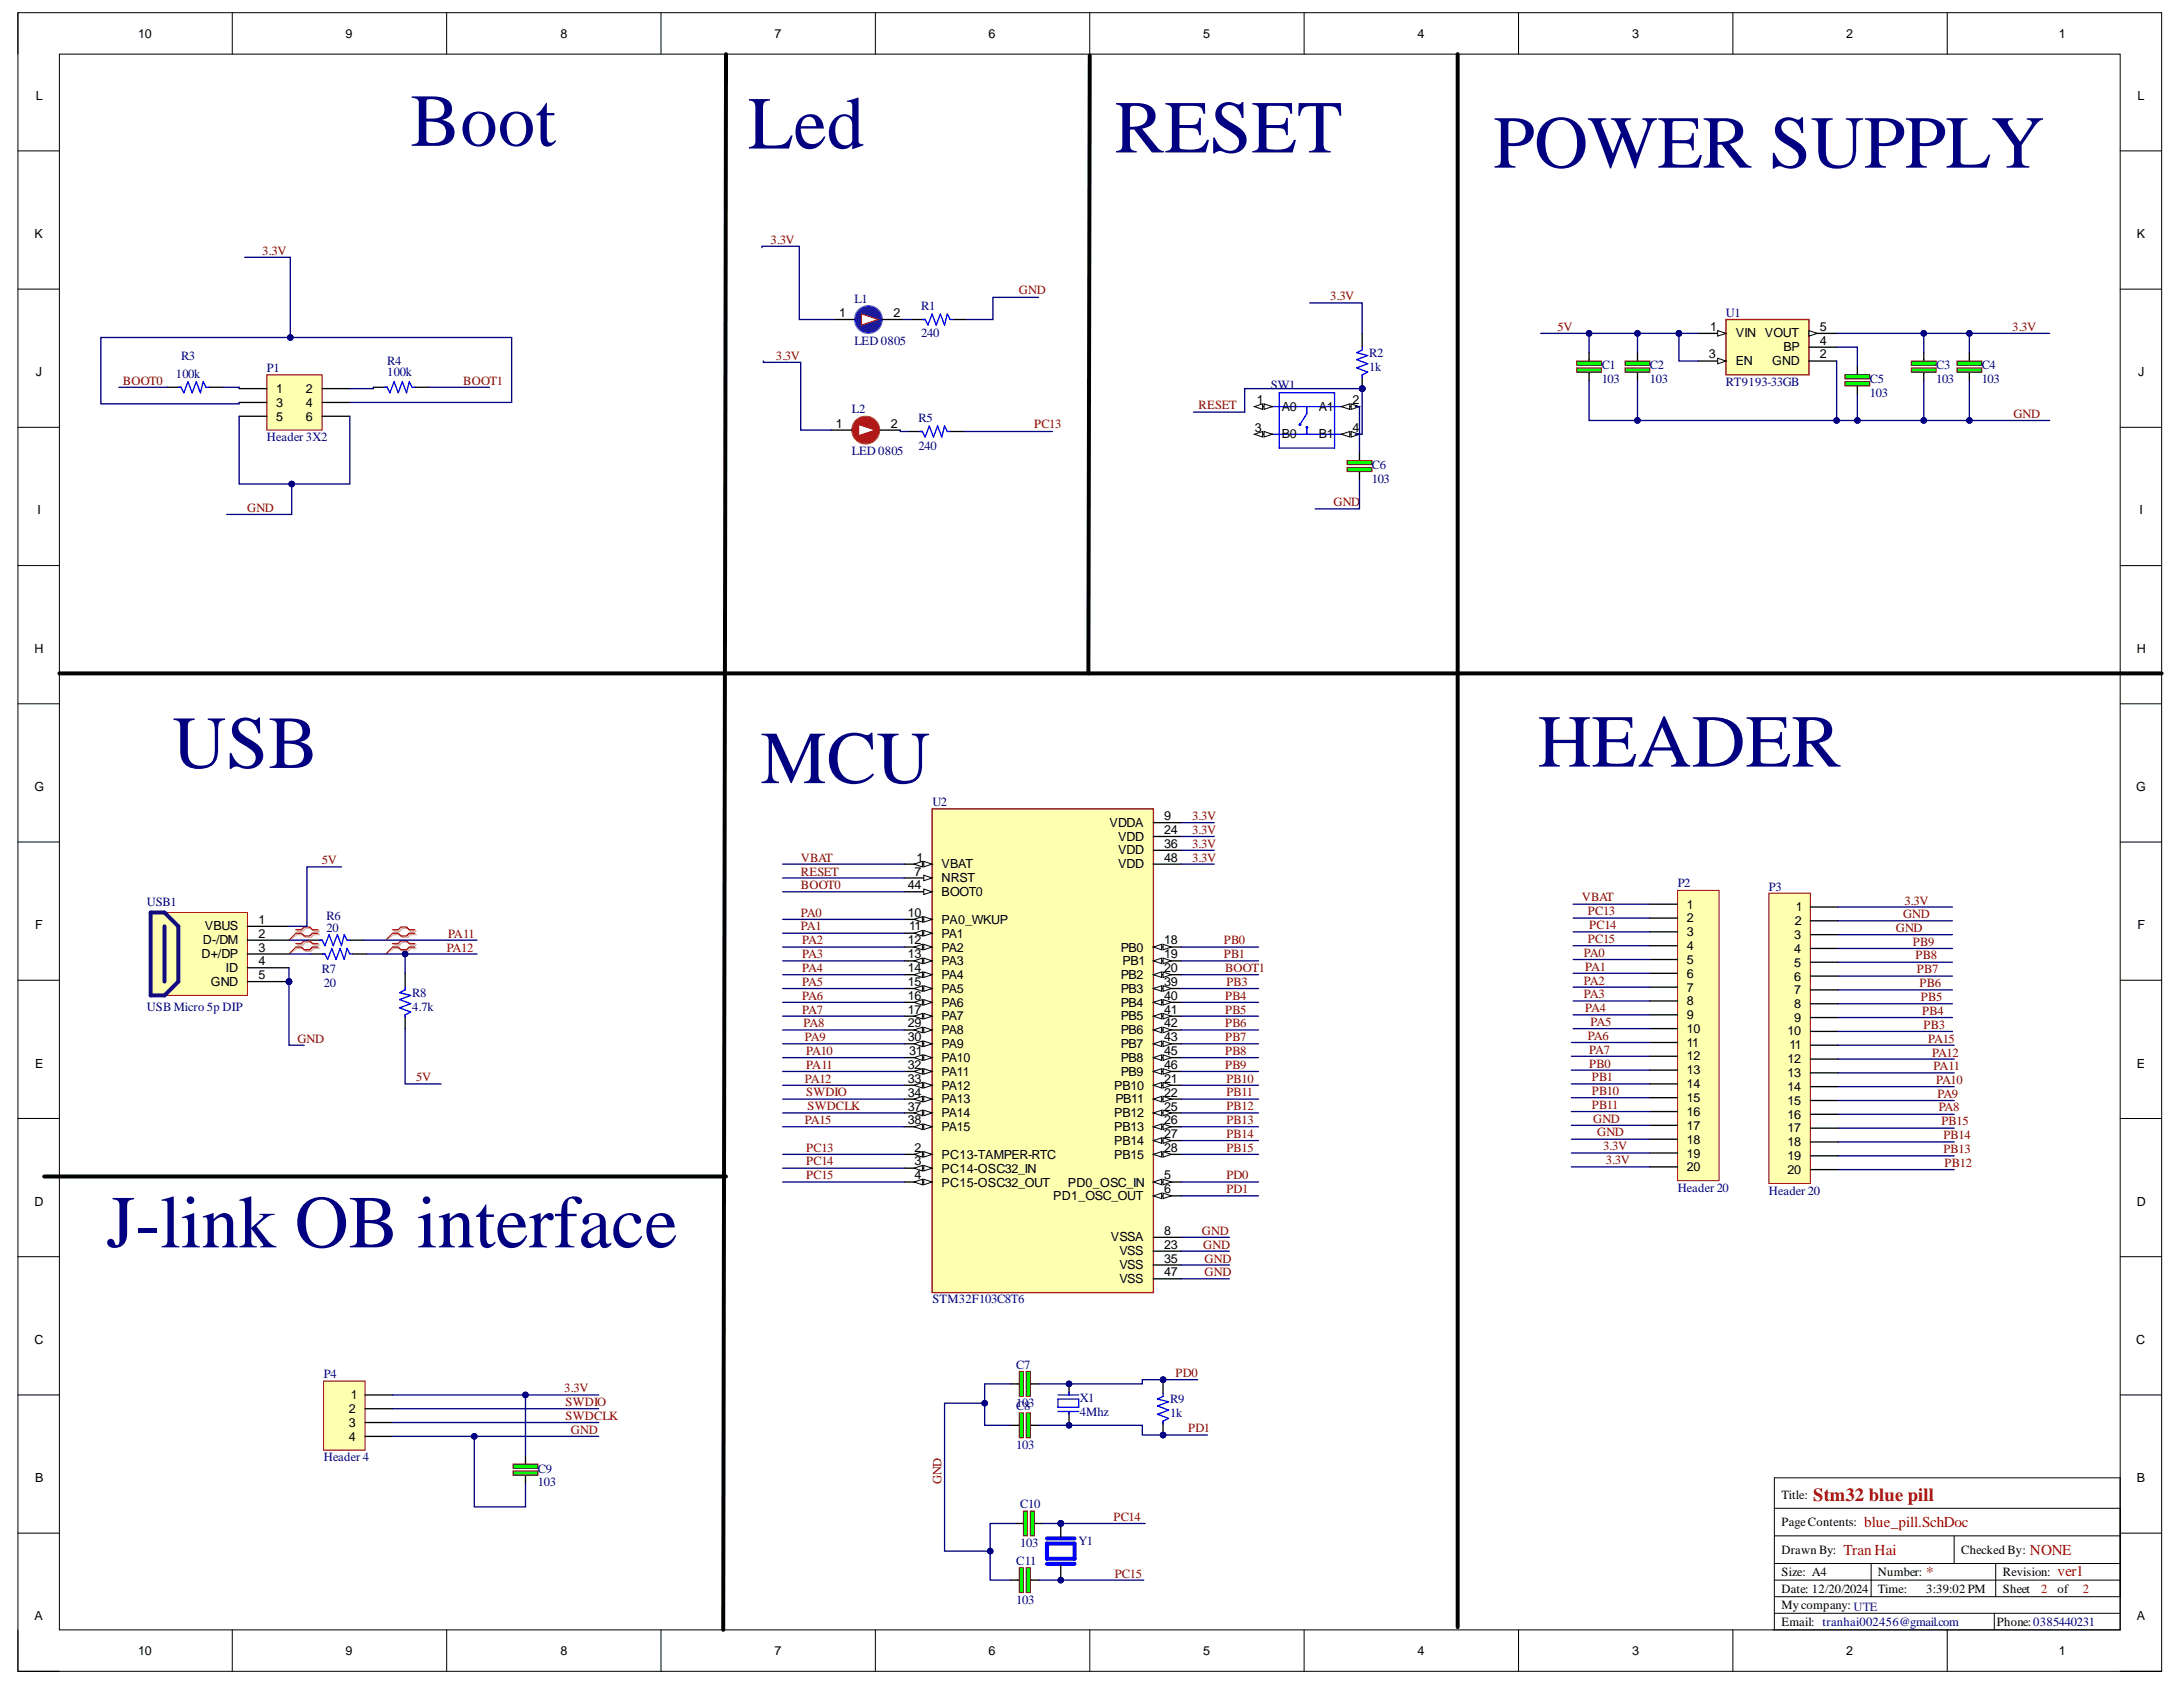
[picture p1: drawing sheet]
<svg xmlns="http://www.w3.org/2000/svg" width="279mm" height="216mm" viewBox="0 0 279 216" stroke-linecap="round" stroke-linejoin="round" font-family="sans-serif">
<defs><g id="words">
<g font-size="9.6" fill="#000080">
<text x="52.5" y="18.7">Boot</text>
<text x="95.7" y="19">Led</text>
<text x="142.7" y="19.5">RESET</text>
<text x="191.1" y="21.5">POWER SUPPLY</text>
<text x="22.1" y="98.3">USB</text>
<text x="97.3" y="100.2">MCU</text>
<text x="196.8" y="98.1">HEADER</text>
<text x="13.6" y="159.6">J-link OB interface</text>
</g>
<text font-size="2.4" fill="#d50000" x="232.1" y="192.1">Stm32 blue pill</text>
<g font-size="1.9" fill="#d50000">
<text x="238.6" y="195.5">blue_pill.SchDoc</text>
<text x="236" y="199">Tran Hai</text>
<text x="246.5" y="201.8">*</text>
<text x="259.8" y="199">NONE</text>
<text x="263.4" y="201.6">ver1</text>
</g>
<g font-size="1.6">
<text x="17.7" y="4.8">10</text>
<text x="44.2" y="4.8">9</text>
<text x="71.7" y="4.8">8</text>
<text x="99.1" y="4.8">7</text>
<text x="126.5" y="4.8">6</text>
<text x="154" y="4.8">5</text>
<text x="181.4" y="4.8">4</text>
<text x="208.9" y="4.8">3</text>
<text x="236.3" y="4.8">2</text>
<text x="263.5" y="4.8">1</text>
<text x="4.6" y="12.7">L</text>
<text x="273.6" y="12.7">L</text>
<text x="4.4" y="30.5">K</text>
<text x="273.5" y="30.5">K</text>
<text x="107.4" y="40.6">1</text>
<text x="114.3" y="40.6">2</text>
<text x="218.7" y="45.9">3</text>
<text x="218.9" y="42.3">1</text>
<text x="222.2" y="43.2">VIN</text>
<text x="222.2" y="46.7">EN</text>
<text x="225.9" y="43.2">VOUT</text>
<text x="226.8" y="46.7">GND</text>
<text x="228.3" y="44.9">BP</text>
<text x="232.9" y="42.3">5</text>
<text x="232.9" y="44.1">4</text>
<text x="232.9" y="45.9">2</text>
<text x="4.6" y="48.2">J</text>
<text x="35.4" y="50.3">1</text>
<text x="35.4" y="52">3</text>
<text x="35.4" y="53.8">5</text>
<text x="39.2" y="50.3">2</text>
<text x="39.2" y="52">4</text>
<text x="39.2" y="53.8">6</text>
<text x="160.9" y="51.7">1</text>
<text x="164.1" y="52.6">A0</text>
<text x="168.8" y="52.6">A1</text>
<text x="173.1" y="51.7">2</text>
<text x="273.7" y="48.2">J</text>
<text x="107" y="54.8">1</text>
<text x="114" y="54.8">2</text>
<text x="160.6" y="55.3">3</text>
<text x="164.1" y="56.1">B0</text>
<text x="168.8" y="56.1">B1</text>
<text x="173.1" y="55.3">4</text>
<text x="4.8" y="65.8">I</text>
<text x="273.8" y="65.8">I</text>
<text x="4.4" y="83.6">H</text>
<text x="273.5" y="83.6">H</text>
<text x="4.4" y="101.2">G</text>
<text x="273.4" y="101.2">G</text>
<text x="142" y="105.8">VDDA</text>
<text x="143.1" y="107.6">VDD</text>
<text x="149" y="105">9</text>
<text x="149" y="106.7">24</text>
<text x="116.2" y="113.8">44</text>
<text x="117" y="112.1">7</text>
<text x="117.3" y="110.3">1</text>
<text x="120.5" y="111.1">VBAT</text>
<text x="120.5" y="112.9">NRST</text>
<text x="143.1" y="109.3">VDD</text>
<text x="143.1" y="111.1">VDD</text>
<text x="149" y="108.5">36</text>
<text x="149" y="110.3">48</text>
<text x="4.5" y="118.9">F</text>
<text x="26.2" y="119.1">VBUS</text>
<text x="33.1" y="118.2">1</text>
<text x="33.1" y="120">2</text>
<text x="116.2" y="117.3">10</text>
<text x="116.4" y="119.1">11</text>
<text x="120.5" y="114.7">BOOT0</text>
<text x="120.5" y="118.2">PA0_WKUP</text>
<text x="120.5" y="120">PA1</text>
<text x="215.9" y="116.3">1</text>
<text x="215.9" y="118.1">2</text>
<text x="215.9" y="119.8">3</text>
<text x="229.7" y="118.4">2</text>
<text x="229.9" y="116.6">1</text>
<text x="273.6" y="118.9">F</text>
<text x="25.8" y="122.6">D+/DP</text>
<text x="26" y="120.8">D-/DM</text>
<text x="28.9" y="124.4">ID</text>
<text x="33.1" y="121.8">3</text>
<text x="33.1" y="123.5">4</text>
<text x="33.1" y="125.3">5</text>
<text x="116.2" y="120.8">12</text>
<text x="116.2" y="122.6">13</text>
<text x="116.2" y="124.4">14</text>
<text x="120.5" y="121.8">PA2</text>
<text x="120.5" y="123.5">PA3</text>
<text x="120.5" y="125.3">PA4</text>
<text x="143.4" y="121.8">PB0</text>
<text x="143.4" y="125.3">PB2</text>
<text x="143.7" y="123.5">PB1</text>
<text x="149" y="120.8">18</text>
<text x="149" y="122.6">19</text>
<text x="149" y="124.4">20</text>
<text x="215.9" y="121.6">4</text>
<text x="215.9" y="123.4">5</text>
<text x="215.9" y="125.2">6</text>
<text x="229.6" y="120.2">3</text>
<text x="229.6" y="121.9">4</text>
<text x="229.6" y="123.7">5</text>
<text x="229.6" y="125.5">6</text>
<text x="27" y="126.2">GND</text>
<text x="116.2" y="126.2">15</text>
<text x="116.2" y="127.9">16</text>
<text x="116.2" y="129.7">17</text>
<text x="116.2" y="131.5">29</text>
<text x="120.5" y="127.1">PA5</text>
<text x="120.5" y="128.9">PA6</text>
<text x="120.5" y="130.6">PA7</text>
<text x="143.4" y="127.1">PB3</text>
<text x="143.4" y="128.9">PB4</text>
<text x="143.4" y="130.6">PB5</text>
<text x="149" y="126.2">39</text>
<text x="149" y="127.9">40</text>
<text x="149" y="129.7">41</text>
<text x="149" y="131.5">42</text>
<text x="215.9" y="126.9">7</text>
<text x="215.9" y="128.6">8</text>
<text x="215.9" y="130.4">9</text>
<text x="229.6" y="127.3">7</text>
<text x="229.6" y="129">8</text>
<text x="229.6" y="130.8">9</text>
<text x="4.5" y="136.6">E</text>
<text x="116.2" y="133.3">30</text>
<text x="116.2" y="136.8">32</text>
<text x="116.4" y="135">31</text>
<text x="120.5" y="132.3">PA8</text>
<text x="120.5" y="134.1">PA9</text>
<text x="120.5" y="135.9">PA10</text>
<text x="120.5" y="137.7">PA11</text>
<text x="143.4" y="132.3">PB6</text>
<text x="143.4" y="134.1">PB7</text>
<text x="143.4" y="135.9">PB8</text>
<text x="143.4" y="137.7">PB9</text>
<text x="149" y="133.3">43</text>
<text x="149" y="135">45</text>
<text x="149" y="136.8">46</text>
<text x="215.9" y="132.2">10</text>
<text x="215.9" y="133.9">11</text>
<text x="215.9" y="135.7">12</text>
<text x="215.9" y="137.5">13</text>
<text x="228.8" y="132.5">10</text>
<text x="228.8" y="136.1">12</text>
<text x="228.8" y="137.8">13</text>
<text x="229" y="134.3">11</text>
<text x="273.5" y="136.6">E</text>
<text x="116.2" y="138.6">33</text>
<text x="116.2" y="140.4">34</text>
<text x="116.2" y="142.1">37</text>
<text x="116.2" y="143.8">38</text>
<text x="120.5" y="139.4">PA12</text>
<text x="120.5" y="141.2">PA13</text>
<text x="120.5" y="143">PA14</text>
<text x="142.6" y="139.4">PB10</text>
<text x="142.6" y="143">PB12</text>
<text x="142.8" y="141.2">PB11</text>
<text x="149" y="138.6">21</text>
<text x="149" y="140.4">22</text>
<text x="149" y="142.1">25</text>
<text x="149" y="143.8">26</text>
<text x="215.9" y="139.3">14</text>
<text x="215.9" y="141">15</text>
<text x="215.9" y="142.8">16</text>
<text x="228.8" y="139.6">14</text>
<text x="228.8" y="141.4">15</text>
<text x="228.8" y="143.2">16</text>
<text x="117" y="147.4">2</text>
<text x="117" y="149.2">3</text>
<text x="120.5" y="144.8">PA15</text>
<text x="120.5" y="148.3">PC13-TAMPER-RTC</text>
<text x="142.6" y="144.8">PB13</text>
<text x="142.6" y="146.5">PB14</text>
<text x="142.6" y="148.3">PB15</text>
<text x="149" y="145.6">27</text>
<text x="149" y="147.4">28</text>
<text x="215.9" y="144.6">17</text>
<text x="215.9" y="146.4">18</text>
<text x="215.9" y="148.1">19</text>
<text x="215.9" y="149.9">20</text>
<text x="228.8" y="144.9">17</text>
<text x="228.8" y="146.7">18</text>
<text x="228.8" y="148.5">19</text>
<text x="4.4" y="154.3">D</text>
<text x="117" y="150.9">4</text>
<text x="120.5" y="150.1">PC14-OSC32_IN</text>
<text x="120.5" y="151.9">PC15-OSC32_OUT</text>
<text x="134.8" y="153.6">PD1_OSC_OUT</text>
<text x="136.7" y="151.9">PD0_OSC_IN</text>
<text x="149" y="150.9">5</text>
<text x="149" y="152.7">6</text>
<text x="228.8" y="150.3">20</text>
<text x="273.5" y="154.3">D</text>
<text x="142.2" y="158.9">VSSA</text>
<text x="143.3" y="160.6">VSS</text>
<text x="149" y="158">8</text>
<text x="149" y="159.8">23</text>
<text x="149" y="161.6">35</text>
<text x="143.3" y="162.4">VSS</text>
<text x="143.3" y="164.2">VSS</text>
<text x="149" y="163.4">47</text>
<text x="4.4" y="172">C</text>
<text x="273.4" y="172">C</text>
<text x="44.9" y="179.1">1</text>
<text x="44.7" y="180.8">2</text>
<text x="44.7" y="182.6">3</text>
<text x="44.7" y="184.4">4</text>
<text x="4.5" y="189.7">B</text>
<text x="228" y="191.8">Title:</text>
<text x="273.5" y="189.7">B</text>
<text x="228" y="195.3">PageContents:</text>
<text x="228" y="201.7">Size: A4</text>
<text x="228" y="203.8">Date: 12/20/2024</text>
<text x="228" y="198.9">Drawn By:</text>
<text x="240.4" y="201.7">Number:</text>
<text x="240.4" y="203.8">Time:</text>
<text x="246.5" y="203.8">3:39:02 PM</text>
<text x="251" y="198.9">Checked By:</text>
<text x="256.3" y="201.7">Revision:</text>
<text x="256.3" y="203.8">Sheet</text>
<text x="263.4" y="203.8">of</text>
<text x="4.4" y="207.4">A</text>
<text x="228" y="205.9">My company: UTE</text>
<text x="228" y="208.1">Email: tranhai002456@gmail.com</text>
<text x="255.6" y="208.1">Phone:0385440231</text>
<text x="273.5" y="207.4">A</text>
<text x="17.7" y="211.8">10</text>
<text x="44.2" y="211.8">9</text>
<text x="71.7" y="211.8">8</text>
<text x="99.1" y="211.8">7</text>
<text x="126.5" y="211.8">6</text>
<text x="154" y="211.8">5</text>
<text x="181.4" y="211.8">4</text>
<text x="208.9" y="211.8">3</text>
<text x="236.3" y="211.8">2</text>
<text x="263.5" y="211.8">1</text>
</g>
<g font-size="1.6" fill="#800000">
<text x="33.6" y="32.6">3.3V</text>
<text x="98.6" y="31.2">3.3V</text>
<text x="130.4" y="37.7">GND</text>
<text x="170.2" y="38.4">3.3V</text>
<text x="99.3" y="46">3.3V</text>
<text x="199.3" y="42.3">5V</text>
<text x="257.5" y="42.3">3.3V</text>
<text x="15.7" y="49.3">BOOT0</text>
<text x="59.3" y="49.3">BOOT1</text>
<text x="153.4" y="52.4">RESET</text>
<text x="257.7" y="53.5">GND</text>
<text x="132.4" y="54.8">PC13</text>
<text x="31.6" y="65.5">GND</text>
<text x="170.7" y="64.8">GND</text>
<text x="152.6" y="105">3.3V</text>
<text x="152.6" y="106.7">3.3V</text>
<text x="41.2" y="110.6">5V</text>
<text x="102.5" y="110.3">VBAT</text>
<text x="102.5" y="112.1">RESET</text>
<text x="102.5" y="113.7">BOOT0</text>
<text x="152.6" y="108.5">3.3V</text>
<text x="152.6" y="110.3">3.3V</text>
<text x="57.3" y="120">PA11</text>
<text x="102.5" y="117.3">PA0</text>
<text x="102.5" y="119.1">PA1</text>
<text x="202.5" y="115.3">VBAT</text>
<text x="203.2" y="117.1">PC13</text>
<text x="203.4" y="118.9">PC14</text>
<text x="242.6" y="119.2">GND</text>
<text x="243.6" y="117.5">GND</text>
<text x="243.7" y="115.8">3.3V</text>
<text x="57.2" y="121.8">PA12</text>
<text x="102.7" y="120.8">PA2</text>
<text x="102.7" y="122.6">PA3</text>
<text x="102.7" y="124.4">PA4</text>
<text x="156.6" y="120.8">PB0</text>
<text x="156.6" y="122.6">PB1</text>
<text x="156.8" y="124.4">BOOT1</text>
<text x="202.7" y="122.4">PA0</text>
<text x="202.7" y="126">PA2</text>
<text x="202.9" y="124.2">PA1</text>
<text x="203.2" y="120.7">PC15</text>
<text x="244.8" y="121">PB9</text>
<text x="245.2" y="122.8">PB8</text>
<text x="245.3" y="124.6">PB7</text>
<text x="102.7" y="126.2">PA5</text>
<text x="102.7" y="127.9">PA6</text>
<text x="102.7" y="129.7">PA7</text>
<text x="102.8" y="131.5">PA8</text>
<text x="156.8" y="127.9">PB4</text>
<text x="156.8" y="129.7">PB5</text>
<text x="156.8" y="131.5">PB6</text>
<text x="157" y="126.2">PB3</text>
<text x="202.7" y="127.8">PA3</text>
<text x="202.9" y="129.5">PA4</text>
<text x="203.6" y="131.3">PA5</text>
<text x="245.7" y="126.3">PB6</text>
<text x="245.9" y="128.1">PB5</text>
<text x="246" y="129.9">PB4</text>
<text x="246.2" y="131.7">PB3</text>
<text x="38.1" y="133.4">GND</text>
<text x="103" y="133.3">PA9</text>
<text x="103.2" y="135">PA10</text>
<text x="103.2" y="136.8">PA11</text>
<text x="156.8" y="133.3">PB7</text>
<text x="156.8" y="135">PB8</text>
<text x="156.8" y="136.8">PB9</text>
<text x="203.2" y="133.1">PA6</text>
<text x="203.4" y="134.9">PA7</text>
<text x="203.4" y="136.6">PB0</text>
<text x="246.8" y="133.4">PA15</text>
<text x="247.3" y="135.2">PA12</text>
<text x="247.5" y="137">PA11</text>
<text x="53.3" y="138.3">5V</text>
<text x="103" y="138.6">PA12</text>
<text x="103" y="143.8">PA15</text>
<text x="103.2" y="140.3">SWDIO</text>
<text x="103.3" y="142.1">SWDCLK</text>
<text x="157" y="138.6">PB10</text>
<text x="157" y="140.3">PB11</text>
<text x="157" y="142.1">PB12</text>
<text x="157" y="143.8">PB13</text>
<text x="203.7" y="138.3">PB1</text>
<text x="203.7" y="140.1">PB10</text>
<text x="203.7" y="141.9">PB11</text>
<text x="203.9" y="143.7">GND</text>
<text x="247.8" y="138.8">PA10</text>
<text x="248" y="140.5">PA9</text>
<text x="248.1" y="142.2">PA8</text>
<text x="103.2" y="147.4">PC13</text>
<text x="103.2" y="149.2">PC14</text>
<text x="157" y="145.6">PB14</text>
<text x="157" y="147.4">PB15</text>
<text x="204.4" y="145.4">GND</text>
<text x="205.2" y="147.2">3.3V</text>
<text x="205.5" y="149">3.3V</text>
<text x="248.5" y="144">PB15</text>
<text x="248.7" y="147.5">PB13</text>
<text x="248.7" y="145.8">PB14</text>
<text x="248.9" y="149.3">PB12</text>
<text x="103.2" y="150.9">PC15</text>
<text x="157" y="150.9">PD0</text>
<text x="157" y="152.7">PD1</text>
<text x="153.8" y="158">GND</text>
<text x="154" y="159.8">GND</text>
<text x="154.2" y="161.6">GND</text>
<text x="154.2" y="163.4">GND</text>
<text x="72.2" y="178.1">3.3V</text>
<text x="72.4" y="179.9">SWDIO</text>
<text x="150.5" y="176.2">PD0</text>
<text x="72.4" y="181.7">SWDCLK</text>
<text x="73.1" y="183.5">GND</text>
<text x="152.1" y="183.3">PD1</text>
<text x="120.5" y="190" transform="rotate(-90 120.5 190)">GND</text>
<text x="142.5" y="194.6">PC14</text>
<text x="142.7" y="201.9">PC15</text>
</g>
<g font-size="1.6" fill="#000080">
<text x="109.4" y="38.8">L1</text>
<text x="117.9" y="39.6">R1</text>
<text x="220.9" y="40.6">U1</text>
<text x="23.2" y="46">R3</text>
<text x="34.2" y="47.7">P1</text>
<text x="49.6" y="46.7">R4</text>
<text x="109.4" y="44.1">LED 0805</text>
<text x="117.9" y="43.2">240</text>
<text x="175.2" y="45.7">R2</text>
<text x="175.2" y="47.5">1k</text>
<text x="205" y="47.2">C1</text>
<text x="211.2" y="47.2">C2</text>
<text x="247.8" y="47.2">C3</text>
<text x="253.6" y="47.2">C4</text>
<text x="22.5" y="48.3">100k</text>
<text x="49.6" y="48.2">100k</text>
<text x="109" y="52.9">L2</text>
<text x="117.6" y="54">R5</text>
<text x="162.6" y="49.8">SW1</text>
<text x="205" y="49">103</text>
<text x="211.2" y="49">103</text>
<text x="220.9" y="49.4">RT9193-33GB</text>
<text x="239.3" y="49">C5</text>
<text x="239.3" y="50.8">103</text>
<text x="247.8" y="49">103</text>
<text x="253.6" y="49">103</text>
<text x="34.2" y="56.4">Header 3X2</text>
<text x="109" y="58.2">LED 0805</text>
<text x="117.6" y="57.5">240</text>
<text x="175.6" y="60">C6</text>
<text x="175.6" y="61.8">103</text>
<text x="119.3" y="103.2">U2</text>
<text x="214.7" y="113.6">P2</text>
<text x="226.4" y="114">P3</text>
<text x="18.8" y="115.9">USB1</text>
<text x="41.8" y="117.7">R6</text>
<text x="41.8" y="119.2">20</text>
<text x="41.2" y="124.6">R7</text>
<text x="18.8" y="129.4">USB Micro 5p DIP</text>
<text x="41.4" y="126.3">20</text>
<text x="52.8" y="127.6">R8</text>
<text x="52.8" y="129.4">4.7k</text>
<text x="214.7" y="152.5">Header 20</text>
<text x="226.4" y="152.9">Header 20</text>
<text x="119.3" y="166.8">STM32F103C8T6</text>
<text x="41.4" y="176.4">P4</text>
<text x="130.1" y="175.2">C7</text>
<text x="138.2" y="179.4">X1</text>
<text x="149.8" y="179.6">R9</text>
<text x="130.1" y="180.1">103</text>
<text x="130.1" y="180.5">C8</text>
<text x="130.1" y="185.4">103</text>
<text x="138.2" y="181.2">4Mhz</text>
<text x="149.8" y="181.4">1k</text>
<text x="41.4" y="187">Header 4</text>
<text x="68.8" y="188.5">C9</text>
<text x="68.8" y="190.2">103</text>
<text x="130.6" y="193">C10</text>
<text x="138" y="197.8">Y1</text>
<text x="130.1" y="200.3">C11</text>
<text x="130.6" y="198">103</text>
<text x="130.1" y="205.3">103</text>
</g>
<g font-size="1.6" fill="#d50000">
<text x="261.2" y="203.8">2</text>
<text x="266.6" y="203.8">2</text>
</g>
</g></defs>
<path d="M2.3 1.6h274.4v212.3h-274.4z" fill="none" stroke="#000" stroke-width=".13"/>
<path d="M7.6 6.9h263.8v201.7h-263.8z" fill-rule="evenodd" fill="#fff"/>
<g fill="none" stroke="#000" stroke-width=".13">
<path d="M2.3 1.6v5.3M2.3 19.3h5.3M7.6 6.9h263.8v201.7h-263.8zM29.7 1.6v5.3M57.2 1.6v5.3M84.6 1.6v5.3M112 1.6v5.3M139.5 1.6v5.3M166.9 1.6v5.3M194.4 1.6v5.3M221.8 1.6v5.3M249.2 1.6v5.3"/>
<path d="M271.4 19.3h5.3M2.3 37h5.3M271.4 37h5.3M2.3 54.7h5.3M271.4 54.7h5.3M2.3 72.4h5.3M271.4 72.4h5.3M2.3 90.1h5.3M271.4 90.1h5.3M2.3 107.8h5.3M271.4 107.8h5.3M2.3 125.4h5.3"/>
<path d="M271.4 125.4h5.3M2.3 143.1h5.3M271.4 143.1h5.3M2.3 160.8h5.3M2.3 178.5h5.3M271.4 160.8h5.3M271.4 178.5h5.3M2.3 196.2h5.3M271.4 196.2h5.3M2.3 208.6v5.3h5.3M29.7 208.6v5.3M57.2 208.6v5.3"/>
<path d="M84.6 208.6v5.3M112 208.6v5.3M139.5 208.6v5.3M166.9 208.6v5.3M194.4 208.6v5.3M221.8 208.6v5.3M249.2 208.6v5.3M271.4 213.9h5.3"/>
</g>
<path d="M119.3 103.5h28.3v61.9h-28.3z" fill-rule="evenodd" fill="#ffffb0"/>
<path d="M119.3 103.5h28.3v61.9h-28.3z" fill="none" stroke="#800000" stroke-width=".17"/>
<path d="M115.8 110.6h3.5" fill="none" stroke="#000" stroke-width=".17"/>
<path d="M118.2 110.2l1.1 .4-1.1 .3z" fill="#f8fcff"/>
<path d="M118.2 110.2l1.1 .4-1.1 .3z" fill="none" stroke="#000" stroke-width=".13"/>
<path d="M117 110.6l1.1-.4v.7z" fill="#f8fcff"/>
<path d="M117 110.6l1.1-.4v.7z" fill="none" stroke="#000" stroke-width=".13"/>
<path d="M115.8 112.4h3.5" fill="none" stroke="#000" stroke-width=".17"/>
<path d="M118.2 112l1.1 .4-1.1 .3z" fill="#f8fcff"/>
<path d="M118.2 112l1.1 .4-1.1 .3z" fill="none" stroke="#000" stroke-width=".13"/>
<path d="M115.8 114.1h3.5" fill="none" stroke="#000" stroke-width=".17"/>
<path d="M118.2 113.8l1.1 .3-1.1 .4z" fill="#f8fcff"/>
<path d="M118.2 113.8l1.1 .3-1.1 .4z" fill="none" stroke="#000" stroke-width=".13"/>
<path d="M115.8 117.7h3.5" fill="none" stroke="#000" stroke-width=".17"/>
<path d="M118.2 117.3l1.1 .4-1.1 .3z" fill="#f8fcff"/>
<path d="M118.2 117.3l1.1 .4-1.1 .3z" fill="none" stroke="#000" stroke-width=".13"/>
<path d="M117 117.7l1.1-.4v.7z" fill="#f8fcff"/>
<path d="M117 117.7l1.1-.4v.7z" fill="none" stroke="#000" stroke-width=".13"/>
<path d="M115.8 119.4h3.5" fill="none" stroke="#000" stroke-width=".17"/>
<path d="M118.2 119.1l1.1 .3-1.1 .4z" fill="#f8fcff"/>
<path d="M118.2 119.1l1.1 .3-1.1 .4z" fill="none" stroke="#000" stroke-width=".13"/>
<path d="M117 119.4l1.1-.3v.7z" fill="#f8fcff"/>
<path d="M117 119.4l1.1-.3v.7z" fill="none" stroke="#000" stroke-width=".13"/>
<path d="M115.8 121.2h3.5" fill="none" stroke="#000" stroke-width=".17"/>
<path d="M118.2 120.8l1.1 .4-1.1 .4z" fill="#f8fcff"/>
<path d="M118.2 120.8l1.1 .4-1.1 .4z" fill="none" stroke="#000" stroke-width=".13"/>
<path d="M117 121.2l1.1-.4v.8z" fill="#f8fcff"/>
<path d="M117 121.2l1.1-.4v.8z" fill="none" stroke="#000" stroke-width=".13"/>
<path d="M115.8 123h3.5" fill="none" stroke="#000" stroke-width=".17"/>
<path d="M118.2 122.6l1.1 .4-1.1 .3z" fill="#f8fcff"/>
<path d="M118.2 122.6l1.1 .4-1.1 .3z" fill="none" stroke="#000" stroke-width=".13"/>
<path d="M117 123l1.1-.4v.7z" fill="#f8fcff"/>
<path d="M117 123l1.1-.4v.7z" fill="none" stroke="#000" stroke-width=".13"/>
<path d="M115.8 124.7h3.5" fill="none" stroke="#000" stroke-width=".17"/>
<path d="M118.2 124.4l1.1 .3-1.1 .4z" fill="#f8fcff"/>
<path d="M118.2 124.4l1.1 .3-1.1 .4z" fill="none" stroke="#000" stroke-width=".13"/>
<path d="M117 124.7l1.1-.3v.7z" fill="#f8fcff"/>
<path d="M117 124.7l1.1-.3v.7z" fill="none" stroke="#000" stroke-width=".13"/>
<path d="M115.8 126.5h3.5" fill="none" stroke="#000" stroke-width=".17"/>
<path d="M118.2 126.2l1.1 .3-1.1 .4z" fill="#f8fcff"/>
<path d="M118.2 126.2l1.1 .3-1.1 .4z" fill="none" stroke="#000" stroke-width=".13"/>
<path d="M117 126.5l1.1-.3v.7z" fill="#f8fcff"/>
<path d="M117 126.5l1.1-.3v.7z" fill="none" stroke="#000" stroke-width=".13"/>
<path d="M115.8 128.3h3.5" fill="none" stroke="#000" stroke-width=".17"/>
<path d="M118.2 127.9l1.1 .4-1.1 .3z" fill="#f8fcff"/>
<path d="M118.2 127.9l1.1 .4-1.1 .3z" fill="none" stroke="#000" stroke-width=".13"/>
<path d="M117 128.3l1.1-.4v.7z" fill="#f8fcff"/>
<path d="M117 128.3l1.1-.4v.7z" fill="none" stroke="#000" stroke-width=".13"/>
<path d="M115.8 130.1h3.5" fill="none" stroke="#000" stroke-width=".17"/>
<path d="M118.2 129.7l1.1 .4-1.1 .3z" fill="#f8fcff"/>
<path d="M118.2 129.7l1.1 .4-1.1 .3z" fill="none" stroke="#000" stroke-width=".13"/>
<path d="M117 130.1l1.1-.4v.7z" fill="#f8fcff"/>
<path d="M117 130.1l1.1-.4v.7z" fill="none" stroke="#000" stroke-width=".13"/>
<path d="M115.8 131.8h3.5" fill="none" stroke="#000" stroke-width=".17"/>
<path d="M118.2 131.5l1.1 .3-1.1 .4z" fill="#f8fcff"/>
<path d="M118.2 131.5l1.1 .3-1.1 .4z" fill="none" stroke="#000" stroke-width=".13"/>
<path d="M117 131.8l1.1-.3v.7z" fill="#f8fcff"/>
<path d="M117 131.8l1.1-.3v.7z" fill="none" stroke="#000" stroke-width=".13"/>
<path d="M115.8 133.6h3.5" fill="none" stroke="#000" stroke-width=".17"/>
<path d="M118.2 133.2l1.1 .4-1.1 .3z" fill="#f8fcff"/>
<path d="M118.2 133.2l1.1 .4-1.1 .3z" fill="none" stroke="#000" stroke-width=".13"/>
<path d="M117 133.6l1.1-.4v.7z" fill="#f8fcff"/>
<path d="M117 133.6l1.1-.4v.7z" fill="none" stroke="#000" stroke-width=".13"/>
<path d="M115.8 135.4h3.5" fill="none" stroke="#000" stroke-width=".17"/>
<path d="M118.2 135l1.1 .4-1.1 .3z" fill="#f8fcff"/>
<path d="M118.2 135l1.1 .4-1.1 .3z" fill="none" stroke="#000" stroke-width=".13"/>
<path d="M117 135.4l1.1-.4v.7z" fill="#f8fcff"/>
<path d="M117 135.4l1.1-.4v.7z" fill="none" stroke="#000" stroke-width=".13"/>
<path d="M115.8 137.1h3.5" fill="none" stroke="#000" stroke-width=".17"/>
<path d="M118.2 136.8l1.1 .3-1.1 .4z" fill="#f8fcff"/>
<path d="M118.2 136.8l1.1 .3-1.1 .4z" fill="none" stroke="#000" stroke-width=".13"/>
<path d="M117 137.1l1.1-.3v.7z" fill="#f8fcff"/>
<path d="M117 137.1l1.1-.3v.7z" fill="none" stroke="#000" stroke-width=".13"/>
<path d="M115.8 138.9h3.5" fill="none" stroke="#000" stroke-width=".17"/>
<path d="M118.2 138.5l1.1 .4-1.1 .3z" fill="#f8fcff"/>
<path d="M118.2 138.5l1.1 .4-1.1 .3z" fill="none" stroke="#000" stroke-width=".13"/>
<path d="M117 138.9l1.1-.4v.7z" fill="#f8fcff"/>
<path d="M117 138.9l1.1-.4v.7z" fill="none" stroke="#000" stroke-width=".13"/>
<path d="M115.8 140.7h3.5" fill="none" stroke="#000" stroke-width=".17"/>
<path d="M118.2 140.3l1.1 .4-1.1 .3z" fill="#f8fcff"/>
<path d="M118.2 140.3l1.1 .4-1.1 .3z" fill="none" stroke="#000" stroke-width=".13"/>
<path d="M117 140.7l1.1-.4v.7z" fill="#f8fcff"/>
<path d="M117 140.7l1.1-.4v.7z" fill="none" stroke="#000" stroke-width=".13"/>
<path d="M115.8 142.4h3.5" fill="none" stroke="#000" stroke-width=".17"/>
<path d="M118.2 142.1l1.1 .3-1.1 .4z" fill="#f8fcff"/>
<path d="M118.2 142.1l1.1 .3-1.1 .4z" fill="none" stroke="#000" stroke-width=".13"/>
<path d="M117 142.4l1.1-.3v.7z" fill="#f8fcff"/>
<path d="M117 142.4l1.1-.3v.7z" fill="none" stroke="#000" stroke-width=".13"/>
<path d="M115.8 144.2h3.5" fill="none" stroke="#000" stroke-width=".17"/>
<path d="M118.2 143.8l1.1 .4-1.1 .4z" fill="#f8fcff"/>
<path d="M118.2 143.8l1.1 .4-1.1 .4z" fill="none" stroke="#000" stroke-width=".13"/>
<path d="M117 144.2l1.1-.4v.8z" fill="#f8fcff"/>
<path d="M117 144.2l1.1-.4v.8z" fill="none" stroke="#000" stroke-width=".13"/>
<path d="M115.8 147.7h3.5" fill="none" stroke="#000" stroke-width=".17"/>
<path d="M118.2 147.4l1.1 .3-1.1 .4z" fill="#f8fcff"/>
<path d="M118.2 147.4l1.1 .3-1.1 .4z" fill="none" stroke="#000" stroke-width=".13"/>
<path d="M117 147.7l1.1-.3v.7z" fill="#f8fcff"/>
<path d="M117 147.7l1.1-.3v.7z" fill="none" stroke="#000" stroke-width=".13"/>
<path d="M115.8 149.5h3.5" fill="none" stroke="#000" stroke-width=".17"/>
<path d="M118.2 149.2l1.1 .3-1.1 .4z" fill="#f8fcff"/>
<path d="M118.2 149.2l1.1 .3-1.1 .4z" fill="none" stroke="#000" stroke-width=".13"/>
<path d="M117 149.5l1.1-.3v.7z" fill="#f8fcff"/>
<path d="M117 149.5l1.1-.3v.7z" fill="none" stroke="#000" stroke-width=".13"/>
<path d="M115.8 151.3h3.5" fill="none" stroke="#000" stroke-width=".17"/>
<path d="M118.2 150.9l1.1 .4-1.1 .3z" fill="#f8fcff"/>
<path d="M118.2 150.9l1.1 .4-1.1 .3z" fill="none" stroke="#000" stroke-width=".13"/>
<path d="M117 151.3l1.1-.4v.7z" fill="#f8fcff"/>
<path d="M117 151.3l1.1-.4v.7z" fill="none" stroke="#000" stroke-width=".13"/>
<path d="M147.6 105.3h3.6M147.6 107.1h3.6M147.6 108.8h3.6M147.6 110.6h3.6M147.6 121.2h3.6" fill="none" stroke="#000" stroke-width=".17"/>
<path d="M147.6 121.2l1.1-.4v.8z" fill="#f8fcff"/>
<path d="M147.6 121.2l1.1-.4v.8z" fill="none" stroke="#000" stroke-width=".13"/>
<path d="M148.9 120.8l1 .4-1 .4z" fill="#f8fcff"/>
<path d="M148.9 120.8l1 .4-1 .4z" fill="none" stroke="#000" stroke-width=".13"/>
<path d="M147.6 123h3.6" fill="none" stroke="#000" stroke-width=".17"/>
<path d="M147.6 123l1.1-.4v.7z" fill="#f8fcff"/>
<path d="M147.6 123l1.1-.4v.7z" fill="none" stroke="#000" stroke-width=".13"/>
<path d="M148.9 122.6l1 .4-1 .3z" fill="#f8fcff"/>
<path d="M148.9 122.6l1 .4-1 .3z" fill="none" stroke="#000" stroke-width=".13"/>
<path d="M147.6 124.7h3.6" fill="none" stroke="#000" stroke-width=".17"/>
<path d="M147.6 124.7l1.1-.3v.7z" fill="#f8fcff"/>
<path d="M147.6 124.7l1.1-.3v.7z" fill="none" stroke="#000" stroke-width=".13"/>
<path d="M148.9 124.4l1 .3-1 .4z" fill="#f8fcff"/>
<path d="M148.9 124.4l1 .3-1 .4z" fill="none" stroke="#000" stroke-width=".13"/>
<path d="M147.6 126.5h3.6" fill="none" stroke="#000" stroke-width=".17"/>
<path d="M147.6 126.5l1.1-.3v.7z" fill="#f8fcff"/>
<path d="M147.6 126.5l1.1-.3v.7z" fill="none" stroke="#000" stroke-width=".13"/>
<path d="M148.9 126.2l1 .3-1 .4z" fill="#f8fcff"/>
<path d="M148.9 126.2l1 .3-1 .4z" fill="none" stroke="#000" stroke-width=".13"/>
<path d="M147.6 128.3h3.6" fill="none" stroke="#000" stroke-width=".17"/>
<path d="M147.6 128.3l1.1-.4v.7z" fill="#f8fcff"/>
<path d="M147.6 128.3l1.1-.4v.7z" fill="none" stroke="#000" stroke-width=".13"/>
<path d="M148.9 127.9l1 .4-1 .3z" fill="#f8fcff"/>
<path d="M148.9 127.9l1 .4-1 .3z" fill="none" stroke="#000" stroke-width=".13"/>
<path d="M147.6 130.1h3.6" fill="none" stroke="#000" stroke-width=".17"/>
<path d="M147.6 130.1l1.1-.4v.7z" fill="#f8fcff"/>
<path d="M147.6 130.1l1.1-.4v.7z" fill="none" stroke="#000" stroke-width=".13"/>
<path d="M148.9 129.7l1 .4-1 .3z" fill="#f8fcff"/>
<path d="M148.9 129.7l1 .4-1 .3z" fill="none" stroke="#000" stroke-width=".13"/>
<path d="M147.6 131.8h3.6" fill="none" stroke="#000" stroke-width=".17"/>
<path d="M147.6 131.8l1.1-.3v.7z" fill="#f8fcff"/>
<path d="M147.6 131.8l1.1-.3v.7z" fill="none" stroke="#000" stroke-width=".13"/>
<path d="M148.9 131.5l1 .3-1 .4z" fill="#f8fcff"/>
<path d="M148.9 131.5l1 .3-1 .4z" fill="none" stroke="#000" stroke-width=".13"/>
<path d="M147.6 133.6h3.6" fill="none" stroke="#000" stroke-width=".17"/>
<path d="M147.6 133.6l1.1-.4v.7z" fill="#f8fcff"/>
<path d="M147.6 133.6l1.1-.4v.7z" fill="none" stroke="#000" stroke-width=".13"/>
<path d="M148.9 133.2l1 .4-1 .3z" fill="#f8fcff"/>
<path d="M148.9 133.2l1 .4-1 .3z" fill="none" stroke="#000" stroke-width=".13"/>
<path d="M147.6 135.4h3.6" fill="none" stroke="#000" stroke-width=".17"/>
<path d="M147.6 135.4l1.1-.4v.7z" fill="#f8fcff"/>
<path d="M147.6 135.4l1.1-.4v.7z" fill="none" stroke="#000" stroke-width=".13"/>
<path d="M148.9 135l1 .4-1 .3z" fill="#f8fcff"/>
<path d="M148.9 135l1 .4-1 .3z" fill="none" stroke="#000" stroke-width=".13"/>
<path d="M147.6 137.1h3.6" fill="none" stroke="#000" stroke-width=".17"/>
<path d="M147.6 137.1l1.1-.3v.7z" fill="#f8fcff"/>
<path d="M147.6 137.1l1.1-.3v.7z" fill="none" stroke="#000" stroke-width=".13"/>
<path d="M148.9 136.8l1 .3-1 .4z" fill="#f8fcff"/>
<path d="M148.9 136.8l1 .3-1 .4z" fill="none" stroke="#000" stroke-width=".13"/>
<path d="M147.6 138.9h3.6" fill="none" stroke="#000" stroke-width=".17"/>
<path d="M147.6 138.9l1.1-.4v.7z" fill="#f8fcff"/>
<path d="M147.6 138.9l1.1-.4v.7z" fill="none" stroke="#000" stroke-width=".13"/>
<path d="M148.9 138.5l1 .4-1 .3z" fill="#f8fcff"/>
<path d="M148.9 138.5l1 .4-1 .3z" fill="none" stroke="#000" stroke-width=".13"/>
<path d="M147.6 140.7h3.6" fill="none" stroke="#000" stroke-width=".17"/>
<path d="M147.6 140.7l1.1-.4v.7z" fill="#f8fcff"/>
<path d="M147.6 140.7l1.1-.4v.7z" fill="none" stroke="#000" stroke-width=".13"/>
<path d="M148.9 140.3l1 .4-1 .3z" fill="#f8fcff"/>
<path d="M148.9 140.3l1 .4-1 .3z" fill="none" stroke="#000" stroke-width=".13"/>
<path d="M147.6 142.4h3.6" fill="none" stroke="#000" stroke-width=".17"/>
<path d="M147.6 142.4l1.1-.3v.7z" fill="#f8fcff"/>
<path d="M147.6 142.4l1.1-.3v.7z" fill="none" stroke="#000" stroke-width=".13"/>
<path d="M148.9 142.1l1 .3-1 .4z" fill="#f8fcff"/>
<path d="M148.9 142.1l1 .3-1 .4z" fill="none" stroke="#000" stroke-width=".13"/>
<path d="M147.6 144.2h3.6" fill="none" stroke="#000" stroke-width=".17"/>
<path d="M147.6 144.2l1.1-.4v.8z" fill="#f8fcff"/>
<path d="M147.6 144.2l1.1-.4v.8z" fill="none" stroke="#000" stroke-width=".13"/>
<path d="M148.9 143.8l1 .4-1 .4z" fill="#f8fcff"/>
<path d="M148.9 143.8l1 .4-1 .4z" fill="none" stroke="#000" stroke-width=".13"/>
<path d="M147.6 146h3.6" fill="none" stroke="#000" stroke-width=".17"/>
<path d="M147.6 146l1.1-.4v.7z" fill="#f8fcff"/>
<path d="M147.6 146l1.1-.4v.7z" fill="none" stroke="#000" stroke-width=".13"/>
<path d="M148.9 145.6l1 .4-1 .3z" fill="#f8fcff"/>
<path d="M148.9 145.6l1 .4-1 .3z" fill="none" stroke="#000" stroke-width=".13"/>
<path d="M147.6 147.7h3.6" fill="none" stroke="#000" stroke-width=".17"/>
<path d="M147.6 147.7l1.1-.3v.7z" fill="#f8fcff"/>
<path d="M147.6 147.7l1.1-.3v.7z" fill="none" stroke="#000" stroke-width=".13"/>
<path d="M148.9 147.4l1 .3-1 .4z" fill="#f8fcff"/>
<path d="M148.9 147.4l1 .3-1 .4z" fill="none" stroke="#000" stroke-width=".13"/>
<path d="M147.6 151.3h3.6" fill="none" stroke="#000" stroke-width=".17"/>
<path d="M147.6 151.3l1.1-.4v.7z" fill="#f8fcff"/>
<path d="M147.6 151.3l1.1-.4v.7z" fill="none" stroke="#000" stroke-width=".13"/>
<path d="M148.9 150.9l1 .4-1 .3z" fill="#f8fcff"/>
<path d="M148.9 150.9l1 .4-1 .3z" fill="none" stroke="#000" stroke-width=".13"/>
<path d="M147.6 153h3.6" fill="none" stroke="#000" stroke-width=".17"/>
<path d="M147.6 153l1.1-.3v.7z" fill="#f8fcff"/>
<path d="M147.6 153l1.1-.3v.7z" fill="none" stroke="#000" stroke-width=".13"/>
<path d="M148.9 152.7l1 .3-1 .4z" fill="#f8fcff"/>
<path d="M148.9 152.7l1 .3-1 .4z" fill="none" stroke="#000" stroke-width=".13"/>
<path d="M147.6 158.4h3.6M136.8 176.9v1.6M147.6 160.1h3.6M147.6 161.9h3.6M147.6 163.7h3.6M136.8 180.6v1.6" fill="none" stroke="#000" stroke-width=".17"/>
<path d="M92.9 6.9l-.3 201.7M139.5 7.1l-.2 79.1M7.6 86.2h269.1M5.7 150.6h87.2" fill="none" stroke="#000" stroke-width=".51"/>
<path d="M135.4 178.5h2.7M135.4 179.1h2.7v1h-2.7zM136.8 178.2v.3M135.4 180.6h2.7M136.8 180.6v.4" fill="none" stroke="#00f" stroke-width=".17"/>
<path d="M220.9 40.9h10.6v7.1h-10.6z" fill-rule="evenodd" fill="#ffffb0"/>
<path d="M220.9 40.9h10.6v7.1h-10.6z" fill="none" stroke="#800000" stroke-width=".17"/>
<path d="M217.4 42.7h3.5" fill="none" stroke="#000" stroke-width=".17"/>
<path d="M219.8 42.3l1.1 .4-1.1 .3z" fill="#f8fcff"/>
<path d="M219.8 42.3l1.1 .4-1.1 .3z" fill="none" stroke="#000" stroke-width=".13"/>
<path d="M217.4 46.2h3.5" fill="none" stroke="#000" stroke-width=".17"/>
<path d="M219.8 45.8l1.1 .4-1.1 .4z" fill="#f8fcff"/>
<path d="M219.8 45.8l1.1 .4-1.1 .4z" fill="none" stroke="#000" stroke-width=".13"/>
<path d="M231.5 42.7h3.6" fill="none" stroke="#000" stroke-width=".17"/>
<path d="M231.5 42.3l1.1 .4-1.1 .3z" fill="#f8fcff"/>
<path d="M231.5 42.3l1.1 .4-1.1 .3z" fill="none" stroke="#000" stroke-width=".13"/>
<path d="M231.5 44.4h3.6M231.5 46.2h3.6" fill="none" stroke="#000" stroke-width=".17"/>
<circle cx="37" cy="125.6" r=".35" fill="#000080"/>
<circle cx="37" cy="125.6" r=".35" fill="none" stroke="#000080" stroke-width=".13"/>
<path d="M19.3 116.8h12.4v10.6h-12.4z" fill-rule="evenodd" fill="#ffffb0"/>
<path d="M19.3 116.8h12.4v10.6h-12.4z" fill="none" stroke="#800000" stroke-width=".13"/>
<path d="M31.7 118.6h5.3M31.7 120.3h5.3M31.7 122.1h5.3M31.7 123.9h5.3M31.7 125.6h5.3" fill="none" stroke="#000" stroke-width=".17"/>
<circle cx="37" cy="125.6" r=".35" fill="#000080"/>
<circle cx="37" cy="125.6" r=".35" fill="none" stroke="#000080" stroke-width=".13"/>
<path d="M19.3 116.8h1.8l1.7 1.8v7l-1.7 1.8h-1.8zM21.1 118.6v7" fill="none" stroke="#11037f" stroke-width=".51"/>
<path d="M41.4 176.7h5.3v8.9h-5.3z" fill-rule="evenodd" fill="#ffffb0"/>
<path d="M41.4 176.7h5.3v8.9h-5.3z" fill="none" stroke="#800000" stroke-width=".13"/>
<path d="M46.7 178.5h3.6M46.7 180.3h3.6M46.7 182.1h3.6M46.7 183.8h3.6" fill="none" stroke="#000" stroke-width=".17"/>
<path d="M226.4 114.3h5.3v37.2h-5.3z" fill-rule="evenodd" fill="#ffffb0"/>
<path d="M226.4 114.3h5.3v37.2h-5.3z" fill="none" stroke="#800000" stroke-width=".13"/>
<g fill="none" stroke="#000" stroke-width=".17">
<path d="M231.7 116.1h3.5M231.7 117.8h3.5M231.7 119.6h3.5M231.7 121.4h3.5M231.7 123.1h3.5M231.7 124.9h3.5M231.7 126.7h3.5M231.7 128.5h3.5M231.7 130.2h3.5M231.7 132h3.5M231.7 133.8h3.5M231.7 135.5h3.5"/>
<path d="M231.7 137.3h3.5M231.7 139.1h3.5M231.7 140.8h3.5M231.7 142.6h3.5M231.7 144.4h3.5M231.7 146.1h3.5M231.7 147.9h3.5M231.7 149.7h3.5"/>
</g>
<path d="M214.7 114h5.3v37.1h-5.3z" fill-rule="evenodd" fill="#ffffb0"/>
<path d="M214.7 114h5.3v37.1h-5.3z" fill="none" stroke="#800000" stroke-width=".13"/>
<g fill="none" stroke="#000" stroke-width=".17">
<path d="M211.2 115.7h3.5M211.2 117.5h3.5M211.2 119.3h3.5M211.2 121h3.5M211.2 122.8h3.5M211.2 124.6h3.5M211.2 126.3h3.5M211.2 128.1h3.5M211.2 129.9h3.5M211.2 131.6h3.5M211.2 133.4h3.5M211.2 135.2h3.5"/>
<path d="M211.2 137h3.5M211.2 138.7h3.5M211.2 140.5h3.5M211.2 142.3h3.5M211.2 144h3.5M211.2 145.8h3.5M211.2 147.6h3.5M211.2 149.3h3.5M129.4 177.1h1.4M131.5 177.1h1.4"/>
</g>
<path d="M130.5 175.5h.5v3.2h-.5z" fill-rule="evenodd" fill="#0f0"/>
<path d="M130.5 175.5h.5v3.2h-.5z" fill="none" stroke="#800000" stroke-width=".13"/>
<path d="M131.3 175.5h.6v3.2h-.6z" fill-rule="evenodd" fill="#0f0"/>
<path d="M131.3 175.5h.6v3.2h-.6z" fill="none" stroke="#800000" stroke-width=".13"/>
<path d="M129.4 182.4h1.4M131.5 182.4h1.4" fill="none" stroke="#000" stroke-width=".17"/>
<path d="M130.5 180.8h.5v3.2h-.5z" fill-rule="evenodd" fill="#0f0"/>
<path d="M130.5 180.8h.5v3.2h-.5z" fill="none" stroke="#800000" stroke-width=".13"/>
<path d="M131.3 180.8h.6v3.2h-.6z" fill-rule="evenodd" fill="#0f0"/>
<path d="M131.3 180.8h.6v3.2h-.6z" fill="none" stroke="#800000" stroke-width=".13"/>
<path d="M129.4 202.2h1.4M131.5 202.2h1.4" fill="none" stroke="#000" stroke-width=".17"/>
<path d="M130.5 200.6h.5v3.2h-.5z" fill-rule="evenodd" fill="#0f0"/>
<path d="M130.5 200.6h.5v3.2h-.5z" fill="none" stroke="#800000" stroke-width=".13"/>
<path d="M131.3 200.6h.6v3.2h-.6z" fill-rule="evenodd" fill="#0f0"/>
<path d="M131.3 200.6h.6v3.2h-.6z" fill="none" stroke="#800000" stroke-width=".13"/>
<path d="M129.9 195h1.4M132 195h1.5" fill="none" stroke="#000" stroke-width=".17"/>
<path d="M131 193.4h.5v3.2h-.5z" fill-rule="evenodd" fill="#0f0"/>
<path d="M131 193.4h.5v3.2h-.5z" fill="none" stroke="#800000" stroke-width=".13"/>
<path d="M131.9 193.4h.5v3.2h-.5z" fill-rule="evenodd" fill="#0f0"/>
<path d="M131.9 193.4h.5v3.2h-.5z" fill="none" stroke="#800000" stroke-width=".13"/>
<circle cx="148.9" cy="176.6" r=".35" fill="#000080"/>
<circle cx="148.9" cy="176.6" r=".35" fill="none" stroke="#000080" stroke-width=".13"/>
<circle cx="148.9" cy="183.7" r=".35" fill="#000080"/>
<circle cx="148.9" cy="183.7" r=".35" fill="none" stroke="#000080" stroke-width=".13"/>
<path d="M148.9 176.6v1.7" fill="none" stroke="#000" stroke-width=".17"/>
<circle cx="148.9" cy="176.6" r=".35" fill="#000080"/>
<circle cx="148.9" cy="176.6" r=".35" fill="none" stroke="#000080" stroke-width=".13"/>
<path d="M148.9 181.9v1.7" fill="none" stroke="#000" stroke-width=".17"/>
<circle cx="148.9" cy="183.7" r=".35" fill="#000080"/>
<circle cx="148.9" cy="183.7" r=".35" fill="none" stroke="#000080" stroke-width=".13"/>
<path d="M117.7 55.2h.4l.3 .7 .5-1.4 .6 1.4 .5-1.4 .5 1.4 .4-1.4 .3 .7h.4M118.1 40.9h.3l.4 .7 .5-1.4 .5 1.4 .6-1.4 .5 1.4 .3-1.4 .4 .7h.4M148.9 178.3v.4l-.8 .4 1.5 .3-1.5 .5 1.5 .6-1.5 .5 1.5 .5-.7 .4v.3" fill="none" stroke="#00f" stroke-width=".17"/>
<path d="M116.3 55.2h1.8M116.6 40.9h1.8M121.6 55.2h1.8M122 40.9h1.7M209.6 45.1v1.5M209.6 47.3v1.4" fill="none" stroke="#000" stroke-width=".17"/>
<path d="M208 47.1h3.2v.5h-3.2z" fill-rule="evenodd" fill="#0f0"/>
<path d="M208 47.1h3.2v.5h-3.2z" fill="none" stroke="#800000" stroke-width=".13"/>
<path d="M208 46.2h3.2v.5h-3.2z" fill-rule="evenodd" fill="#0f0"/>
<path d="M208 46.2h3.2v.5h-3.2z" fill="none" stroke="#800000" stroke-width=".13"/>
<path d="M203.4 45.1v1.5M203.4 47.3v1.4" fill="none" stroke="#000" stroke-width=".17"/>
<path d="M201.8 47.1h3.2v.5h-3.2z" fill-rule="evenodd" fill="#0f0"/>
<path d="M201.8 47.1h3.2v.5h-3.2z" fill="none" stroke="#800000" stroke-width=".13"/>
<path d="M201.8 46.2h3.2v.5h-3.2z" fill-rule="evenodd" fill="#0f0"/>
<path d="M201.8 46.2h3.2v.5h-3.2z" fill="none" stroke="#800000" stroke-width=".13"/>
<path d="M246.2 45.1v1.5M246.2 47.3v1.4" fill="none" stroke="#000" stroke-width=".17"/>
<path d="M244.6 47.1h3.2v.5h-3.2z" fill-rule="evenodd" fill="#0f0"/>
<path d="M244.6 47.1h3.2v.5h-3.2z" fill="none" stroke="#800000" stroke-width=".13"/>
<path d="M244.6 46.2h3.2v.5h-3.2z" fill-rule="evenodd" fill="#0f0"/>
<path d="M244.6 46.2h3.2v.5h-3.2z" fill="none" stroke="#800000" stroke-width=".13"/>
<path d="M252.1 45.1v1.5M252.1 47.3v1.4" fill="none" stroke="#000" stroke-width=".17"/>
<path d="M250.5 47.1h3.2v.5h-3.2z" fill-rule="evenodd" fill="#0f0"/>
<path d="M250.5 47.1h3.2v.5h-3.2z" fill="none" stroke="#800000" stroke-width=".13"/>
<path d="M250.5 46.2h3.2v.5h-3.2z" fill-rule="evenodd" fill="#0f0"/>
<path d="M250.5 46.2h3.2v.5h-3.2z" fill="none" stroke="#800000" stroke-width=".13"/>
<path d="M237.7 46.9v1.4M237.7 49v1.4" fill="none" stroke="#000" stroke-width=".17"/>
<path d="M236.1 48.9h3.2v.5h-3.2z" fill-rule="evenodd" fill="#0f0"/>
<path d="M236.1 48.9h3.2v.5h-3.2z" fill="none" stroke="#800000" stroke-width=".13"/>
<path d="M236.1 48h3.2v.5h-3.2z" fill-rule="evenodd" fill="#0f0"/>
<path d="M236.1 48h3.2v.5h-3.2z" fill="none" stroke="#800000" stroke-width=".13"/>
<path d="M39.5 120.3h1.7M44.8 120.3h1.7M51.9 124.6v1.7M51.9 129.9v1.7M67.3 186.3v1.4M67.3 188.4v1.4" fill="none" stroke="#000" stroke-width=".17"/>
<path d="M40.9 120.3h.3l.4 .7 .5-1.4 .5 1.4 .6-1.4 .5 1.4 .4-1.4 .3 .7h.4M51.9 126.3v.4l-.8 .3 1.5 .4-1.5 .5 1.5 .6-1.5 .5 1.5 .5-.7 .4v.3" fill="none" stroke="#00f" stroke-width=".17"/>
<path d="M65.7 188.2h3.2v.6h-3.2z" fill-rule="evenodd" fill="#0f0"/>
<path d="M65.7 188.2h3.2v.6h-3.2z" fill="none" stroke="#800000" stroke-width=".13"/>
<path d="M65.7 187.4h3.2v.5h-3.2z" fill-rule="evenodd" fill="#0f0"/>
<path d="M65.7 187.4h3.2v.5h-3.2z" fill="none" stroke="#800000" stroke-width=".13"/>
<circle cx="174.4" cy="49.7" r=".35" fill="#000080"/>
<circle cx="174.4" cy="49.7" r=".35" fill="none" stroke="#000080" stroke-width=".13"/>
<path d="M174.3 42.7v1.7M174.3 48v1.7" fill="none" stroke="#000" stroke-width=".17"/>
<circle cx="174.4" cy="49.7" r=".35" fill="#000080"/>
<circle cx="174.4" cy="49.7" r=".35" fill="none" stroke="#000080" stroke-width=".13"/>
<path d="M174.3 44.4v.4l-.7 .3 1.5 .4-1.5 .5 1.5 .6-1.5 .5 1.5 .5-.8 .4v.3" fill="none" stroke="#00f" stroke-width=".17"/>
<path d="M174 57.9v1.4M174 60v1.4" fill="none" stroke="#000" stroke-width=".17"/>
<path d="M172.4 59.8h3.2v.6h-3.2z" fill-rule="evenodd" fill="#0f0"/>
<path d="M172.4 59.8h3.2v.6h-3.2z" fill="none" stroke="#800000" stroke-width=".13"/>
<path d="M172.4 58.9h3.2v.6h-3.2z" fill-rule="evenodd" fill="#0f0"/>
<path d="M172.4 58.9h3.2v.6h-3.2z" fill="none" stroke="#800000" stroke-width=".13"/>
<path d="M162.8 52h8.9M162.8 55.6h8.9M163.7 50.3h7.1v7h-7.1zM167.3 52v.9l-.9 1.4M167.3 54.7v.9" fill="none" stroke="#00f" stroke-width=".17"/>
<g fill="none" stroke="#00f" stroke-width=".13">
<circle cx="166.4" cy="54.3" r=".11"/>
<circle cx="167.3" cy="54.7" r=".11"/>
</g>
<path d="M161.1 52h1.7" fill="none" stroke="#000" stroke-width=".17"/>
<path d="M161.8 51.7l1 .3-1 .4z" fill="#f8fcff"/>
<path d="M161.8 51.7l1 .3-1 .4z" fill="none" stroke="#000" stroke-width=".13"/>
<path d="M160.5 52l1.1-.3v.7z" fill="#f8fcff"/>
<path d="M160.5 52l1.1-.3v.7z" fill="none" stroke="#000" stroke-width=".13"/>
<path d="M161.1 55.6h1.7" fill="none" stroke="#000" stroke-width=".17"/>
<path d="M161.8 55.2l1 .4-1 .3z" fill="#f8fcff"/>
<path d="M161.8 55.2l1 .4-1 .3z" fill="none" stroke="#000" stroke-width=".13"/>
<path d="M160.5 55.6l1.1-.4v.7z" fill="#f8fcff"/>
<path d="M160.5 55.6l1.1-.4v.7z" fill="none" stroke="#000" stroke-width=".13"/>
<path d="M171.7 52h1.8" fill="none" stroke="#000" stroke-width=".17"/>
<path d="M171.7 52l1.1-.3v.7z" fill="#f8fcff"/>
<path d="M171.7 52l1.1-.3v.7z" fill="none" stroke="#000" stroke-width=".13"/>
<path d="M172.9 51.7l1.1 .3-1.1 .4z" fill="#f8fcff"/>
<path d="M172.9 51.7l1.1 .3-1.1 .4z" fill="none" stroke="#000" stroke-width=".13"/>
<path d="M171.7 55.6h1.8" fill="none" stroke="#000" stroke-width=".17"/>
<path d="M171.7 55.6l1.1-.4v.7z" fill="#f8fcff"/>
<path d="M171.7 55.6l1.1-.4v.7z" fill="none" stroke="#000" stroke-width=".13"/>
<path d="M172.9 55.2l1.1 .4-1.1 .3z" fill="#f8fcff"/>
<path d="M172.9 55.2l1.1 .4-1.1 .3z" fill="none" stroke="#000" stroke-width=".13"/>
<circle cx="111.2" cy="40.9" r="1.77" fill="#03c"/>
<circle cx="111.2" cy="40.9" r="1.77" fill="none" stroke="#36f" stroke-width=".17"/>
<path d="M110.3 40.2l2.1 .7-2.1 .7z" fill="#f8fcff"/>
<path d="M110.3 40.2l2.1 .7-2.1 .7z" fill="none" stroke="#f00" stroke-width=".13"/>
<path d="M106.7 40.9h2.7M112.9 40.9h2.7" fill="none" stroke="#000" stroke-width=".17"/>
<circle cx="110.8" cy="55" r="1.77" fill="#f00"/>
<circle cx="110.8" cy="55" r="1.77" fill="none" stroke="#f60" stroke-width=".17"/>
<path d="M109.9 54.3l2.1 .7-2.1 .8z" fill="#f8fcff"/>
<path d="M109.9 54.3l2.1 .7-2.1 .8zM37.9 119.4l-.9 .9M50.3 119.4l-.9 .9M37.9 121.2l-.9 .9M50.3 121.2l-.9 .9" fill="none" stroke="#f00" stroke-width=".13"/>
<path d="M106.4 55h2.6M112.6 55h2.6M39.8 122.1h1.8M45.1 122.1h1.8" fill="none" stroke="#000" stroke-width=".17"/>
<path d="M41.2 122.1h.4l.3 .7 .6-1.4 .5 1.4 .5-1.4 .6 1.4 .3-1.4 .4 .7h.3" fill="none" stroke="#00f" stroke-width=".17"/>
<path d="M38 119.2h.8l.3-.4h.7l.4 .4h.7M38 119.6h.8l.3 .4h.7l.4-.4h.7M50.4 119.2h.7l.4-.4h.7l.4 .4h.7M50.4 119.6h.7l.4 .4h.7l.4-.4h.7M38 120.9h.8l.3-.3h.7l.4 .3h.7M38 121.4h.8l.3 .3h.7l.4-.3h.7M50.4 120.9h.7l.4-.3h.7l.4 .3h.7M50.4 121.4h.7l.4 .3h.7l.4-.3h.7" fill="none" stroke="#d0a3a3" stroke-width=".17"/>
<path d="M38 119.6l-1 .7M50.4 119.6l-1 .7M38 121.4l-1 .7M50.4 121.4l-1 .7" fill="none" stroke="#d0a3a3" stroke-width=".13"/>
<path d="M37.9 119h.7l.3-.4h.7l.4 .4h.7M37.9 119.4h.7l.3 .4h.7l.4-.4h.7M50.3 119h.7l.3-.4h.7l.4 .4h.7M50.3 119.4h.7l.3 .4h.7l.4-.4h.7M37.9 120.8h.7l.3-.4h.7l.4 .4h.7M37.9 121.2h.7l.3 .4h.7l.4-.4h.7M50.3 120.8h.7l.3-.4h.7l.4 .4h.7M50.3 121.2h.7l.3 .4h.7l.4-.4h.7" fill="none" stroke="#f00" stroke-width=".17"/>
<circle cx="135.8" cy="195" r=".35" fill="#000080"/>
<circle cx="135.8" cy="195" r=".35" fill="none" stroke="#000080" stroke-width=".13"/>
<path d="M134 197.5h3.5v2h-3.5zM134 196.9h3.5M134 200.1h3.5" fill="none" stroke="#00f" stroke-width=".51"/>
<path d="M135.8 195v1.7M135.8 200.3v1.8" fill="none" stroke="#000" stroke-width=".17"/>
<circle cx="135.8" cy="195" r=".35" fill="#000080"/>
<circle cx="135.8" cy="195" r=".35" fill="none" stroke="#000080" stroke-width=".13"/>
<path d="M34.2 48h7v7h-7z" fill-rule="evenodd" fill="#ffffb0"/>
<path d="M34.2 48h7v7h-7z" fill="none" stroke="#800000" stroke-width=".13"/>
<path d="M21.4 49.6h1.8M26.7 49.6h1.8M30.6 49.7h3.6M30.6 51.5h3.6M30.6 53.3h3.6M41.2 49.7h3.6M41.2 51.5h3.6M41.2 53.3h3.6M47.8 49.6h1.7M53.1 49.6h1.8" fill="none" stroke="#000" stroke-width=".17"/>
<path d="M22.8 49.6h.4l.3 .7 .6-1.4 .5 1.4 .5-1.4 .6 1.4 .3-1.4 .4 .7h.3M49.2 49.6h.3l.4 .7 .5-1.4 .6 1.4 .5-1.4 .5 1.4 .4-1.4 .3 .7h.4" fill="none" stroke="#00f" stroke-width=".17"/>
<path d="M227.1 196.6h44.3M227.1 193h44.3M250.1 196.6v3.5M226.9 208.6h44.5v-19.5h-44.3v19.5M227.1 200.1h44.3M227.1 204.3h44.3M227.1 202.2h44.3M227.1 206.5h44.3M239.5 200.1v4.2M255.2 206.5v2.1M255.4 200.1v4.2" fill="none" stroke="#000" stroke-width=".13"/>
<path d="M186.6 6.9v201.3" fill="none" stroke="#000" stroke-width=".51"/>
<g fill="none" stroke="#000080" stroke-width=".17">
<path d="M100.2 110.6h15.6M100.2 112.4h15.6M100.2 114.1h15.6M100.2 117.7h15.6M100.2 119.4h15.6M100.2 121.2h15.6M100.2 123h15.6M100.2 124.7h15.6M100.2 126.5h15.6M100.2 128.3h15.6M100.2 130.1h15.6M100.2 131.8h15.6"/>
<path d="M100.2 133.6h15.6M100.2 135.4h15.6M100.2 137.1h15.6M100.2 138.9h15.6M151.2 121.2h9.9M151.2 123h9.9M151.2 124.7h9.9M151.2 126.5h9.9M151.2 128.3h9.9M151.2 130.1h9.9M151.2 131.8h9.9M151.2 133.6h9.9"/>
<path d="M151.2 135.4h9.9M151.2 137.1h9.9M151.2 138.9h9.9M100.2 140.7h15.6M100.2 142.4h15.6M100.2 144.2h15.6M100.2 147.7h15.6M100.2 151.3h15.6M100.2 149.5h15.6M151.2 140.7h9.9M151.2 142.4h9.9M151.2 144.2h9.9"/>
<path d="M151.2 146h9.9M151.2 147.7h9.9M151.2 151.3h9.9M151.2 153h9.9M136.8 176.9v.2h-3.9"/>
</g>
<circle cx="136.8" cy="177.1" r=".35" fill="#000080"/>
<circle cx="136.8" cy="177.1" r=".35" fill="none" stroke="#000080" stroke-width=".13"/>
<path d="M136.8 182.2v.2h-3.9" fill="none" stroke="#000080" stroke-width=".17"/>
<circle cx="136.8" cy="182.4" r=".35" fill="#000080"/>
<circle cx="136.8" cy="182.4" r=".35" fill="none" stroke="#000080" stroke-width=".13"/>
<path d="M126 179.6h-5.1v18.9h5.8" fill="none" stroke="#000080" stroke-width=".17"/>
<circle cx="126" cy="179.6" r=".35" fill="#000080"/>
<circle cx="126" cy="179.6" r=".35" fill="none" stroke="#000080" stroke-width=".13"/>
<circle cx="126.7" cy="198.5" r=".35" fill="#000080"/>
<circle cx="126.7" cy="198.5" r=".35" fill="none" stroke="#000080" stroke-width=".13"/>
<path d="M129.4 177.1h-3.4v5.3h3.4" fill="none" stroke="#000080" stroke-width=".17"/>
<circle cx="126" cy="179.6" r=".35" fill="#000080"/>
<circle cx="126" cy="179.6" r=".35" fill="none" stroke="#000080" stroke-width=".13"/>
<path d="M129.9 195h-3.2v7.2h2.7" fill="none" stroke="#000080" stroke-width=".17"/>
<circle cx="126.7" cy="198.5" r=".35" fill="#000080"/>
<circle cx="126.7" cy="198.5" r=".35" fill="none" stroke="#000080" stroke-width=".13"/>
<g fill="none" stroke="#000080" stroke-width=".17">
<path d="M214.9 42.7v3.5h2.5M151.2 105.3h4.2M151.2 107.1h4.2M151.2 108.8h4.2M151.2 110.6h4.2M201.3 115.7h9.9M201.3 117.5h9.9M201.3 119.3h9.9M201.3 121h9.9M201.3 122.8h9.9M201.3 124.6h9.9M201.3 126.3h9.9"/>
<path d="M201.3 128.1h9.9M201.3 129.9h9.9M201.3 131.6h9.9M151.2 158.4h6.2M151.2 160.1h6.2M151.2 161.9h6.2M151.2 163.7h6.2"/>
</g>
<circle cx="214.9" cy="42.7" r=".35" fill="#000080"/>
<circle cx="214.9" cy="42.7" r=".35" fill="none" stroke="#000080" stroke-width=".13"/>
<path d="M37 123.9v1.7" fill="none" stroke="#000080" stroke-width=".17"/>
<circle cx="37" cy="125.6" r=".35" fill="#000080"/>
<circle cx="37" cy="125.6" r=".35" fill="none" stroke="#000080" stroke-width=".13"/>
<path d="M37 125.6v8.2h1.9" fill="none" stroke="#000080" stroke-width=".17"/>
<circle cx="37" cy="125.6" r=".35" fill="#000080"/>
<circle cx="37" cy="125.6" r=".35" fill="none" stroke="#000080" stroke-width=".13"/>
<path d="M43.7 110.9h-4.4v7.7h-2.3M50.3 178.5h26.3" fill="none" stroke="#000080" stroke-width=".17"/>
<circle cx="67.3" cy="178.5" r=".35" fill="#000080"/>
<circle cx="67.3" cy="178.5" r=".35" fill="none" stroke="#000080" stroke-width=".13"/>
<path d="M50.3 183.8h26.3M50.3 180.3h26.3M50.3 182.1h26.3" fill="none" stroke="#000080" stroke-width=".17"/>
<circle cx="60.7" cy="183.8" r=".35" fill="#000080"/>
<circle cx="60.7" cy="183.8" r=".35" fill="none" stroke="#000080" stroke-width=".13"/>
<g fill="none" stroke="#000080" stroke-width=".17">
<path d="M235.2 116.1h14.7M235.2 117.8h14.7M235.2 119.6h14.7M201.1 135.2h10.1M201.1 137h10.1M201.1 138.7h10.1M201.1 133.4h10.1M235.2 121.4h14.7M235.2 123.1h14.7M235.2 124.9h14.7M235.2 126.7h14.7M235.2 128.5h14.7"/>
<path d="M235.2 130.2h14.7M235.2 132h14.7M235.2 133.8h14.9M235.2 135.5h14.9M235.2 137.3h14.9M235.2 139.1h14.9M201.1 140.5h10.1M201.1 142.3h10.1M201.1 144h10.1M201.1 145.8h10.1M201.1 147.6h10.1M201.1 149.3h10.1"/>
<path d="M235.2 140.8h14.9M235.2 142.6h14.9M235.2 144.4h14.9M235.2 146.1h14.9M235.2 147.9h14.9M235.2 149.7h14.9M136.8 182.4h9.4v1.2h8.3"/>
</g>
<circle cx="136.8" cy="182.4" r=".35" fill="#000080"/>
<circle cx="136.8" cy="182.4" r=".35" fill="none" stroke="#000080" stroke-width=".13"/>
<circle cx="148.9" cy="183.7" r=".35" fill="#000080"/>
<circle cx="148.9" cy="183.7" r=".35" fill="none" stroke="#000080" stroke-width=".13"/>
<path d="M153.3 176.6h-7.1v.5h-9.4" fill="none" stroke="#000080" stroke-width=".17"/>
<circle cx="136.8" cy="177.1" r=".35" fill="#000080"/>
<circle cx="136.8" cy="177.1" r=".35" fill="none" stroke="#000080" stroke-width=".13"/>
<circle cx="148.9" cy="176.6" r=".35" fill="#000080"/>
<circle cx="148.9" cy="176.6" r=".35" fill="none" stroke="#000080" stroke-width=".13"/>
<path d="M115.2 55v.2h1.1M115.6 40.9h1M123.4 55.2h11.3M235.1 42.7h11.1v2.4" fill="none" stroke="#000080" stroke-width=".17"/>
<circle cx="246.2" cy="42.7" r=".35" fill="#000080"/>
<circle cx="246.2" cy="42.7" r=".35" fill="none" stroke="#000080" stroke-width=".13"/>
<path d="M246.2 42.7h5.9v2.4" fill="none" stroke="#000080" stroke-width=".17"/>
<circle cx="252.1" cy="42.7" r=".35" fill="#000080"/>
<circle cx="252.1" cy="42.7" r=".35" fill="none" stroke="#000080" stroke-width=".13"/>
<circle cx="246.2" cy="42.7" r=".35" fill="#000080"/>
<circle cx="246.2" cy="42.7" r=".35" fill="none" stroke="#000080" stroke-width=".13"/>
<path d="M252.1 48.7v5.1h-5.9" fill="none" stroke="#000080" stroke-width=".17"/>
<circle cx="252.1" cy="53.8" r=".35" fill="#000080"/>
<circle cx="252.1" cy="53.8" r=".35" fill="none" stroke="#000080" stroke-width=".13"/>
<circle cx="246.2" cy="53.8" r=".35" fill="#000080"/>
<circle cx="246.2" cy="53.8" r=".35" fill="none" stroke="#000080" stroke-width=".13"/>
<path d="M252.1 53.8h10.2" fill="none" stroke="#000080" stroke-width=".17"/>
<circle cx="252.1" cy="53.8" r=".35" fill="#000080"/>
<circle cx="252.1" cy="53.8" r=".35" fill="none" stroke="#000080" stroke-width=".13"/>
<path d="M252.1 42.7h10.2" fill="none" stroke="#000080" stroke-width=".17"/>
<circle cx="252.1" cy="42.7" r=".35" fill="#000080"/>
<circle cx="252.1" cy="42.7" r=".35" fill="none" stroke="#000080" stroke-width=".13"/>
<path d="M235.1 44.4h2.6v2.5M246.2 48.7v5.1h-8.5v-3.4" fill="none" stroke="#000080" stroke-width=".17"/>
<circle cx="237.7" cy="53.8" r=".35" fill="#000080"/>
<circle cx="237.7" cy="53.8" r=".35" fill="none" stroke="#000080" stroke-width=".13"/>
<circle cx="246.2" cy="53.8" r=".35" fill="#000080"/>
<circle cx="246.2" cy="53.8" r=".35" fill="none" stroke="#000080" stroke-width=".13"/>
<path d="M235.1 46.2v7.6" fill="none" stroke="#000080" stroke-width=".17"/>
<circle cx="235.1" cy="53.8" r=".35" fill="#000080"/>
<circle cx="235.1" cy="53.8" r=".35" fill="none" stroke="#000080" stroke-width=".13"/>
<path d="M214.9 42.7h2.5" fill="none" stroke="#000080" stroke-width=".17"/>
<circle cx="214.9" cy="42.7" r=".35" fill="#000080"/>
<circle cx="214.9" cy="42.7" r=".35" fill="none" stroke="#000080" stroke-width=".13"/>
<path d="M209.6 42.7h5.3" fill="none" stroke="#000080" stroke-width=".17"/>
<circle cx="209.6" cy="42.7" r=".35" fill="#000080"/>
<circle cx="209.6" cy="42.7" r=".35" fill="none" stroke="#000080" stroke-width=".13"/>
<circle cx="214.9" cy="42.7" r=".35" fill="#000080"/>
<circle cx="214.9" cy="42.7" r=".35" fill="none" stroke="#000080" stroke-width=".13"/>
<path d="M209.6 48.7v5.1" fill="none" stroke="#000080" stroke-width=".17"/>
<circle cx="209.6" cy="53.8" r=".35" fill="#000080"/>
<circle cx="209.6" cy="53.8" r=".35" fill="none" stroke="#000080" stroke-width=".13"/>
<path d="M203.4 48.7v5.1h34.3" fill="none" stroke="#000080" stroke-width=".17"/>
<circle cx="209.6" cy="53.8" r=".35" fill="#000080"/>
<circle cx="209.6" cy="53.8" r=".35" fill="none" stroke="#000080" stroke-width=".13"/>
<circle cx="235.1" cy="53.8" r=".35" fill="#000080"/>
<circle cx="235.1" cy="53.8" r=".35" fill="none" stroke="#000080" stroke-width=".13"/>
<circle cx="237.7" cy="53.8" r=".35" fill="#000080"/>
<circle cx="237.7" cy="53.8" r=".35" fill="none" stroke="#000080" stroke-width=".13"/>
<path d="M197.2 42.7h6.2v2.4" fill="none" stroke="#000080" stroke-width=".17"/>
<circle cx="203.4" cy="42.7" r=".35" fill="#000080"/>
<circle cx="203.4" cy="42.7" r=".35" fill="none" stroke="#000080" stroke-width=".13"/>
<path d="M203.4 42.7h6.2v2.4" fill="none" stroke="#000080" stroke-width=".17"/>
<circle cx="203.4" cy="42.7" r=".35" fill="#000080"/>
<circle cx="203.4" cy="42.7" r=".35" fill="none" stroke="#000080" stroke-width=".13"/>
<circle cx="209.6" cy="42.7" r=".35" fill="#000080"/>
<circle cx="209.6" cy="42.7" r=".35" fill="none" stroke="#000080" stroke-width=".13"/>
<path d="M51.9 131.6v7.1h4.6M61.1 122.1h-9.2v2.5" fill="none" stroke="#000080" stroke-width=".17"/>
<circle cx="51.9" cy="122.1" r=".35" fill="#000080"/>
<circle cx="51.9" cy="122.1" r=".35" fill="none" stroke="#000080" stroke-width=".13"/>
<path d="M37 122.1h2.8M37 120.3h2.5M46.5 120.3h14.6M46.9 122.1h5" fill="none" stroke="#000080" stroke-width=".17"/>
<circle cx="51.9" cy="122.1" r=".35" fill="#000080"/>
<circle cx="51.9" cy="122.1" r=".35" fill="none" stroke="#000080" stroke-width=".13"/>
<path d="M60.7 183.8v9h6.6v-3" fill="none" stroke="#000080" stroke-width=".17"/>
<circle cx="60.7" cy="183.8" r=".35" fill="#000080"/>
<circle cx="60.7" cy="183.8" r=".35" fill="none" stroke="#000080" stroke-width=".13"/>
<path d="M67.3 178.5v7.8" fill="none" stroke="#000080" stroke-width=".17"/>
<circle cx="67.3" cy="178.5" r=".35" fill="#000080"/>
<circle cx="67.3" cy="178.5" r=".35" fill="none" stroke="#000080" stroke-width=".13"/>
<path d="M97.5 31.7v-.2h4.8v9.4h4.4M97.7 46.2v.2h4.8v8.6h3.9M133.5 195h2.3" fill="none" stroke="#000080" stroke-width=".17"/>
<circle cx="135.8" cy="195" r=".35" fill="#000080"/>
<circle cx="135.8" cy="195" r=".35" fill="none" stroke="#000080" stroke-width=".13"/>
<path d="M135.8 202.1v.1h-2.9" fill="none" stroke="#000080" stroke-width=".17"/>
<circle cx="135.8" cy="202.2" r=".35" fill="#000080"/>
<circle cx="135.8" cy="202.2" r=".35" fill="none" stroke="#000080" stroke-width=".13"/>
<path d="M135.8 195h10.8" fill="none" stroke="#000080" stroke-width=".17"/>
<circle cx="135.8" cy="195" r=".35" fill="#000080"/>
<circle cx="135.8" cy="195" r=".35" fill="none" stroke="#000080" stroke-width=".13"/>
<path d="M135.8 202.2h10.6" fill="none" stroke="#000080" stroke-width=".17"/>
<circle cx="135.8" cy="202.2" r=".35" fill="#000080"/>
<circle cx="135.8" cy="202.2" r=".35" fill="none" stroke="#000080" stroke-width=".13"/>
<path d="M132.9 38.1h-5.8v2.8h-3.4M167.6 38.8h6.7v3.9M37.3 61.9v3.9h-8.3M174 61.4v3.7h-5.7" fill="none" stroke="#000080" stroke-width=".17"/>
<circle cx="37.3" cy="61.9" r=".35" fill="#000080"/>
<circle cx="37.3" cy="61.9" r=".35" fill="none" stroke="#000080" stroke-width=".13"/>
<path d="M31.3 32.9h5.9v10.3h-24.3v8.5h17.7v-.2M15.2 49.6h6.2M54.9 49.6h7.8" fill="none" stroke="#000080" stroke-width=".17"/>
<circle cx="37.2" cy="43.2" r=".35" fill="#000080"/>
<circle cx="37.2" cy="43.2" r=".35" fill="none" stroke="#000080" stroke-width=".13"/>
<path d="M37.2 43.2h28.3v8.3h-20.7" fill="none" stroke="#000080" stroke-width=".17"/>
<circle cx="37.2" cy="43.2" r=".35" fill="#000080"/>
<circle cx="37.2" cy="43.2" r=".35" fill="none" stroke="#000080" stroke-width=".13"/>
<path d="M30.6 53.3v8.6h14.2v-8.6" fill="none" stroke="#000080" stroke-width=".17"/>
<circle cx="37.3" cy="61.9" r=".35" fill="#000080"/>
<circle cx="37.3" cy="61.9" r=".35" fill="none" stroke="#000080" stroke-width=".13"/>
<path d="M28.5 49.6h2.1v.1M47.8 49.6v.1h-3M174.3 49.7v5.9h-.8" fill="none" stroke="#000080" stroke-width=".17"/>
<circle cx="174.4" cy="49.7" r=".35" fill="#000080"/>
<circle cx="174.4" cy="49.7" r=".35" fill="none" stroke="#000080" stroke-width=".13"/>
<path d="M173.5 52h.5v5.9M174.3 49.7h-15v3h-6.5" fill="none" stroke="#000080" stroke-width=".17"/>
<circle cx="174.4" cy="49.7" r=".35" fill="#000080"/>
<circle cx="174.4" cy="49.7" r=".35" fill="none" stroke="#000080" stroke-width=".13"/>
<use href="#words"/>
</svg>
